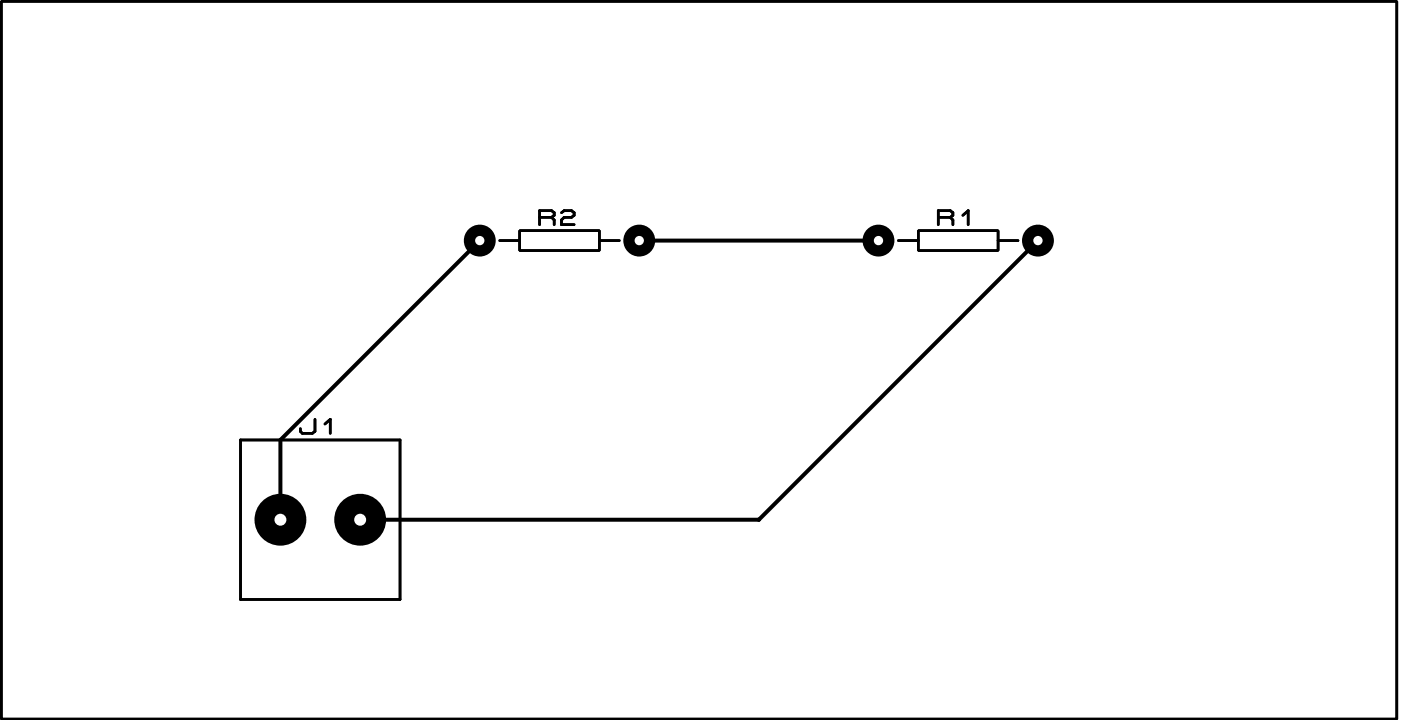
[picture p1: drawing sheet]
<svg xmlns="http://www.w3.org/2000/svg" width="89mm" height="46mm" viewBox="0 0 89 46" stroke-linecap="round" stroke-linejoin="round" font-family="sans-serif">
<g fill="#000">
<circle cx="30.6" cy="15.3" r="1.02"/>
<circle cx="40.7" cy="15.3" r="1.02"/>
<circle cx="56" cy="15.3" r="1.02"/>
<circle cx="56" cy="15.3" r=".89"/>
<circle cx="66.1" cy="15.3" r="1.02"/>
<circle cx="17.9" cy="33.1" r="1.65"/>
<circle cx="17.9" cy="28" r=".13"/>
<circle cx="22.9" cy="33.1" r="1.65"/>
<circle cx="48.3" cy="33.1" r=".13"/>
</g>
<g fill="none" stroke="#000" stroke-width=".17">
<path d="M.1 .1h88.9v45.7h-88.9zM31.8 15.3h1.3M33.1 14.7h5.1v1.3h-5.1zM34.4 13.8h.7M35.1 13.8l.2-.1v-.2l-.2-.1h-.7v.9M35.1 13.8l.2 .2v.3M35.8 13.5l.1-.1h.5l.2 .1v.2l-.2 .1h-.5l-.1 .2v.3h.8M38.2 15.3h1.3M57.2 15.3h1.3M58.5 14.7h5.1v1.3h-5.1zM59.8 13.8h.7M60.5 13.8l.2-.1v-.2l-.2-.1h-.7v.9"/>
<path d="M60.5 13.8l.2 .2v.3M61.3 13.7l.4-.3v.9M63.6 15.3h1.3M15.3 28h10.2v10.2h-10.2zM20.1 26.7v.8l-.2 .1h-.6l-.2-.1v-.2M20.7 27l.3-.3v.9"/>
</g>
<path d="M30.6 15.3l-12.7 12.7v5.1M40.7 15.3h15.3M66.1 15.3l-17.8 17.8h-25.4" fill="none" stroke="#000" stroke-width=".25"/>
<circle cx="56" cy="15.3" r=".3" fill="#fff"/>
<circle cx="66.1" cy="15.3" r=".89" fill="#000"/>
<circle cx="66.1" cy="15.3" r=".3" fill="#fff"/>
<circle cx="30.6" cy="15.3" r=".89" fill="#000"/>
<circle cx="30.6" cy="15.3" r=".3" fill="#fff"/>
<circle cx="40.7" cy="15.3" r=".89" fill="#000"/>
<circle cx="40.7" cy="15.3" r=".3" fill="#fff"/>
<circle cx="17.9" cy="33.1" r="1.52" fill="#000"/>
<circle cx="17.9" cy="33.1" r=".38" fill="#fff"/>
<circle cx="22.9" cy="33.1" r="1.52" fill="#000"/>
<circle cx="22.9" cy="33.1" r=".38" fill="#fff"/>
<g fill="none" stroke="#000" stroke-width=".17">
<path d="M.1 .1h88.9v45.7h-88.9zM31.8 15.3h1.3M33.1 14.7h5.1v1.3h-5.1zM34.4 13.8h.7M35.1 13.8l.2-.1v-.2l-.2-.1h-.7v.9M35.1 13.8l.2 .2v.3M35.8 13.5l.1-.1h.5l.2 .1v.2l-.2 .1h-.5l-.1 .2v.3h.8M38.2 15.3h1.3M57.2 15.3h1.3M58.5 14.7h5.1v1.3h-5.1zM59.8 13.8h.7M60.5 13.8l.2-.1v-.2l-.2-.1h-.7v.9"/>
<path d="M60.5 13.8l.2 .2v.3M61.3 13.7l.4-.3v.9M63.6 15.3h1.3M15.3 28h10.2v10.2h-10.2zM20.1 26.7v.8l-.2 .1h-.6l-.2-.1v-.2M20.7 27l.3-.3v.9"/>
</g>
</svg>
